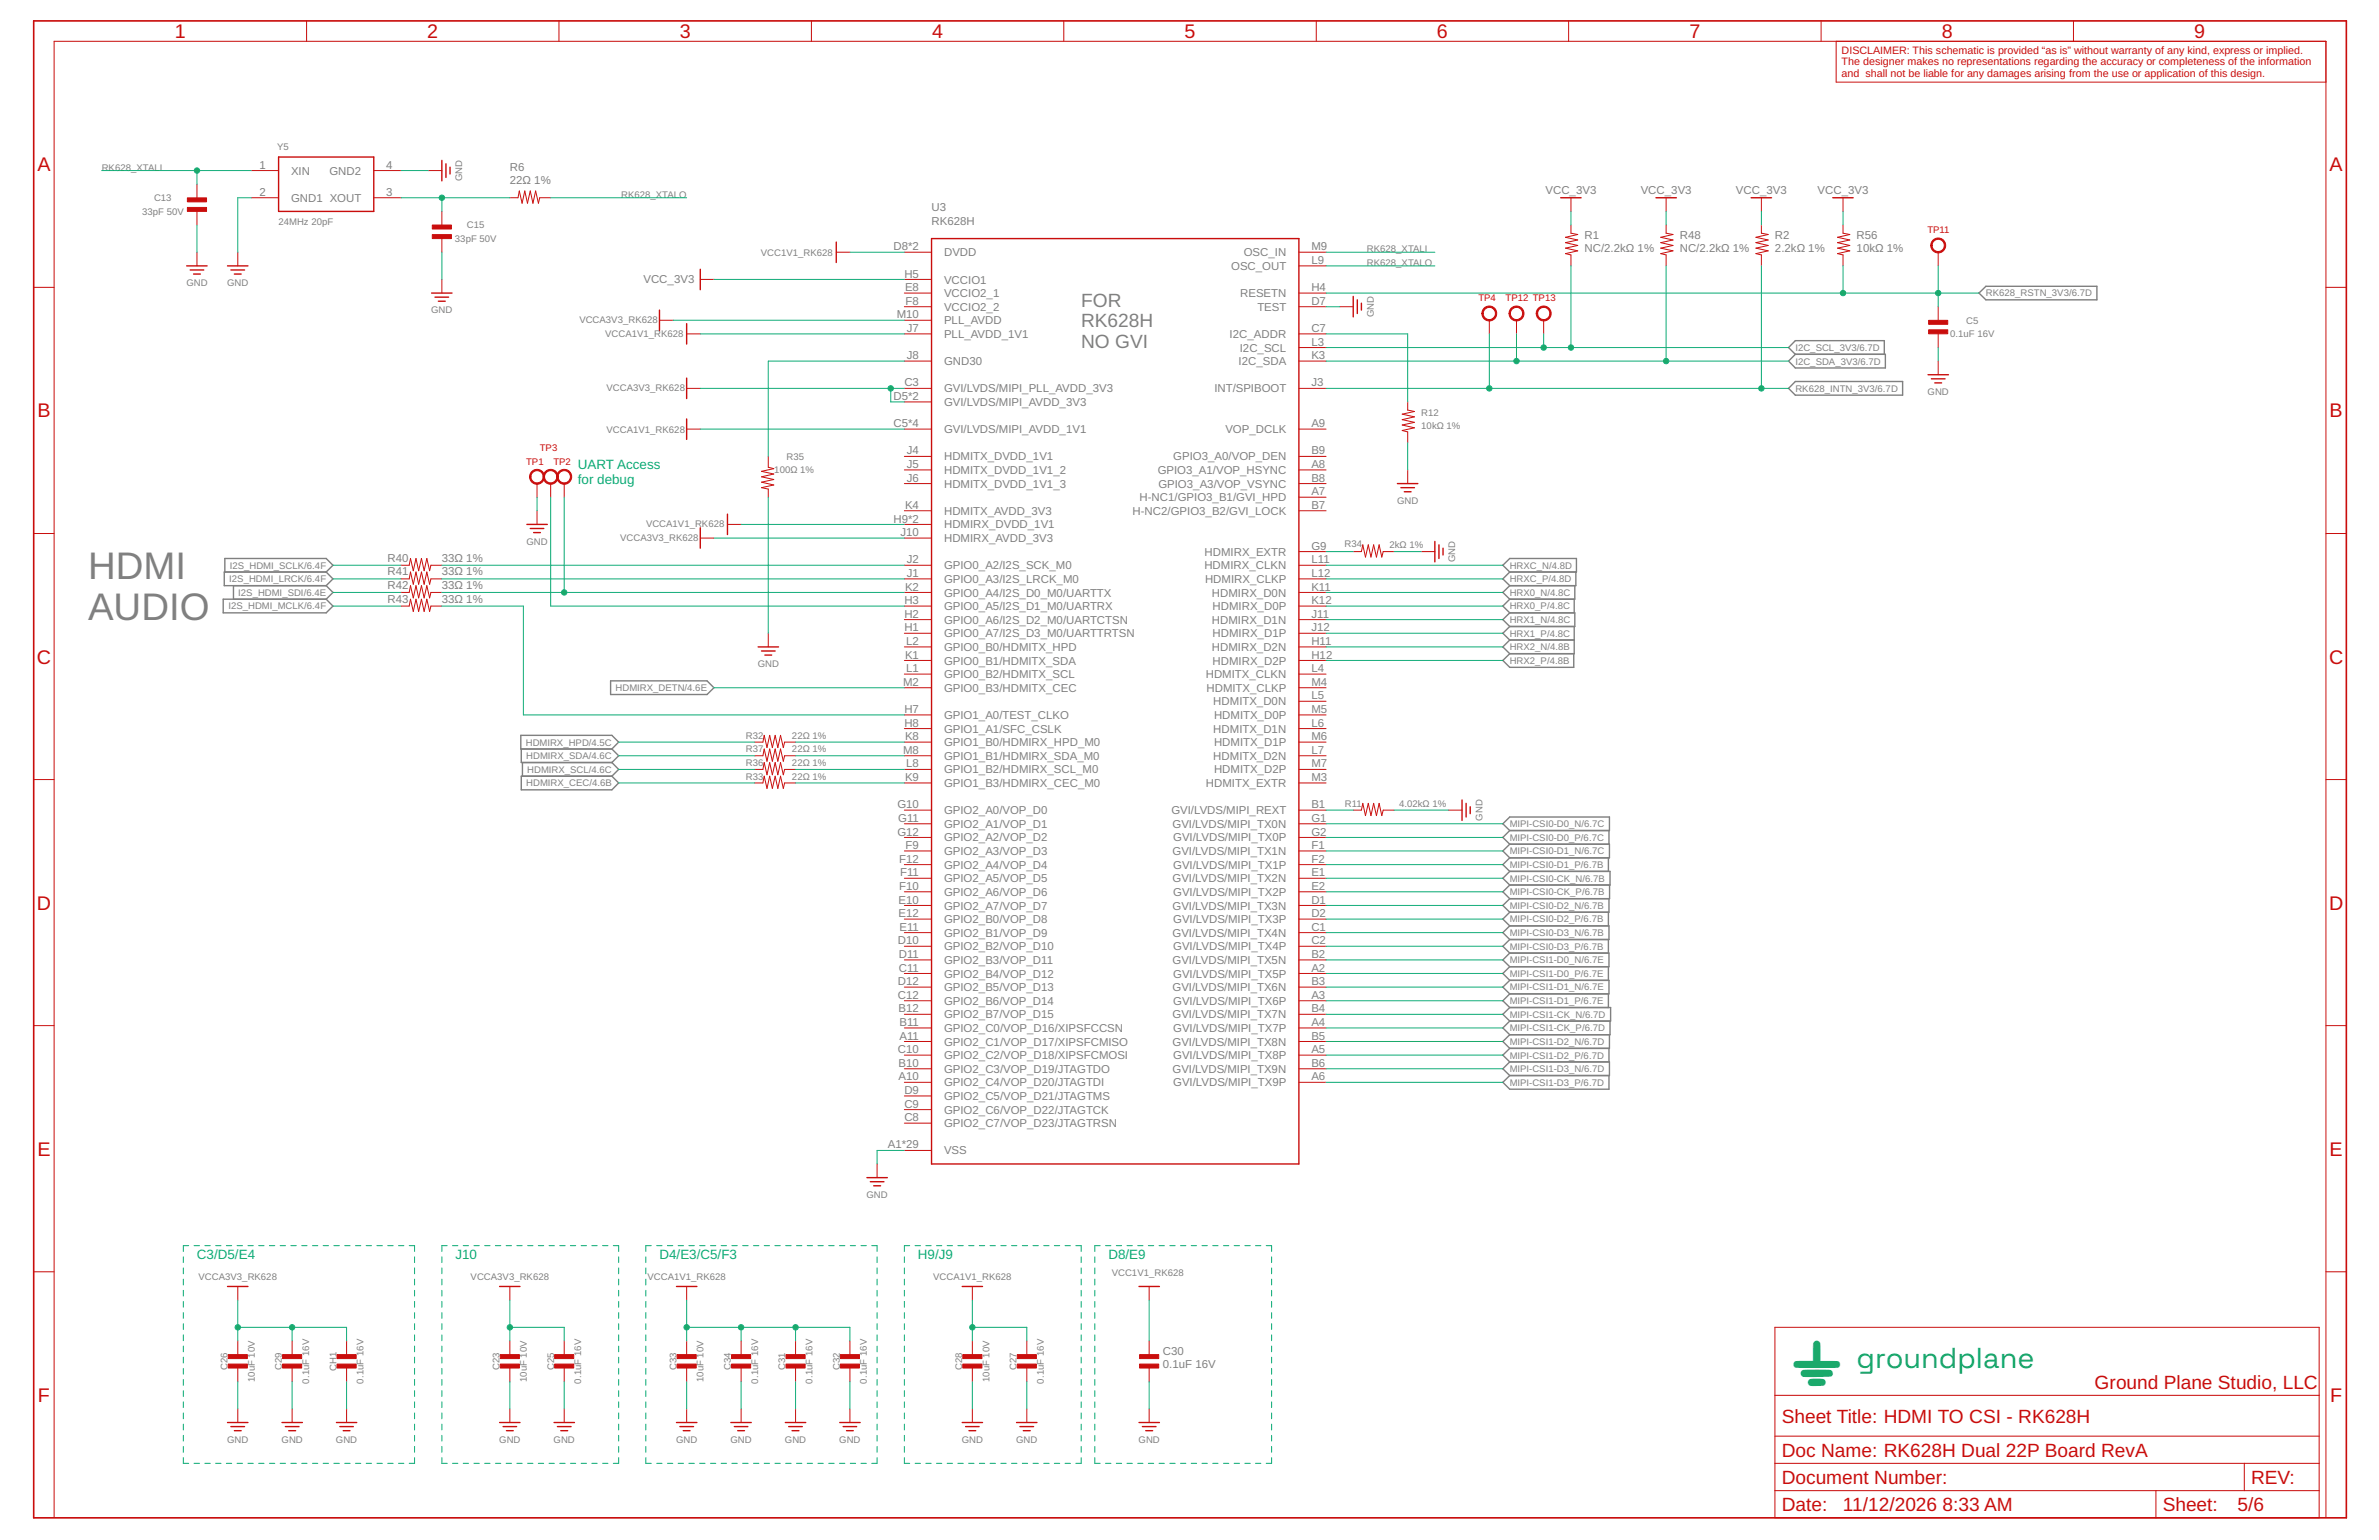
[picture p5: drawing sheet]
<svg xmlns="http://www.w3.org/2000/svg" width="432mm" height="279mm" viewBox="0 0 432 279" stroke-linecap="round" stroke-linejoin="round" font-family="sans-serif">
<defs><g id="words">
<text font-size="8.9" fill="#22a152" x="325.4" y="249.9">G</text>
<g font-size="7" fill="#808080">
<text x="16" y="105">HDMI</text>
<text x="16" y="112.4">AUDIO</text>
</g>
<text font-size="5.2" fill="#22a152" x="337" y="248.2">groundplane</text>
<g font-size="3.6" fill="#c90d0c">
<text x="31.7" y="6.9">1</text>
<text x="77.6" y="6.9">2</text>
<text x="123.4" y="6.9">3</text>
<text x="169.2" y="6.9">4</text>
<text x="215" y="6.9">5</text>
<text x="260.8" y="6.9">6</text>
<text x="306.6" y="6.9">7</text>
<text x="352.4" y="6.9">8</text>
<text x="398.3" y="6.9">9</text>
<text x="6.8" y="31.1">A</text>
<text x="422.8" y="31.1">A</text>
<text x="6.8" y="75.7">B</text>
<text x="422.8" y="75.7">B</text>
<text x="6.7" y="120.4">C</text>
<text x="422.7" y="120.4">C</text>
<text x="6.7" y="165">D</text>
<text x="422.7" y="165">D</text>
<text x="6.8" y="209.7">E</text>
<text x="422.8" y="209.7">E</text>
<text x="6.9" y="254.3">F</text>
<text x="422.9" y="254.3">F</text>
</g>
<g font-size="3.5" fill="#808080">
<text x="196.2" y="55.6">FOR</text>
<text x="196.2" y="59.3">RK628H</text>
<text x="196.2" y="63">NO GVI</text>
</g>
<g font-size="3.5" fill="#c90d0c">
<text x="380.2" y="251.9">Ground Plane Studio, LLC</text>
<text x="323.4" y="258.1">Sheet Title: HDMI TO CSI - RK628H</text>
<text x="323.4" y="269.2">Document Number:</text>
<text x="323.4" y="264.3">Doc Name: RK628H Dual 22P Board RevA</text>
<text x="408.6" y="269.2">REV:</text>
<text x="323.4" y="274.1">Date:</text>
<text x="334.5" y="274.1">11/12/2026</text>
<text x="352.6" y="274.1">8:33 AM</text>
<text x="392.5" y="274.1">Sheet:</text>
<text x="406.1" y="274.1">5/6</text>
</g>
<g font-size="2.4" fill="#0dab76">
<text x="104.9" y="85.2">UART Access</text>
<text x="104.9" y="87.7">for debug</text>
<text x="35.7" y="228.5">C3/D5/E4</text>
<text x="82.7" y="228.5">J10</text>
<text x="119.7" y="228.5">D4/E3/C5/F3</text>
<text x="166.6" y="228.5">H9/J9</text>
<text x="201.2" y="228.5">D8/E9</text>
</g>
<g font-size="2.1" fill="#808080">
<text x="47.1" y="30.6">1</text>
<text x="47.1" y="35.5">2</text>
<text x="52.8" y="31.7">XIN</text>
<text x="59.8" y="31.7">GND2</text>
<text x="70.1" y="30.6">4</text>
<text x="70.1" y="35.5">3</text>
<text x="92.5" y="33.4">22Ω 1%</text>
<text x="92.5" y="30.9">R6</text>
<text x="280.5" y="35.3">VCC_3V3</text>
<text x="297.8" y="35.3">VCC_3V3</text>
<text x="315.1" y="35.3">VCC_3V3</text>
<text x="329.9" y="35.3">VCC_3V3</text>
<text x="52.8" y="36.6">GND1 XOUT</text>
<text x="169.1" y="40.8">RK628H</text>
<text x="169.1" y="38.4">U3</text>
<text x="162.2" y="45.4">D8*2</text>
<text x="171.4" y="46.5">DVDD</text>
<text x="225.7" y="46.5">OSC_IN</text>
<text x="238" y="45.4">M9</text>
<text x="238" y="47.9">L9</text>
<text x="287.6" y="45.8">NC/2.2kΩ 1%</text>
<text x="287.6" y="43.3">R1</text>
<text x="304.9" y="45.8">NC/2.2kΩ 1%</text>
<text x="304.9" y="43.3">R48</text>
<text x="322.2" y="45.8">2.2kΩ 1%</text>
<text x="322.2" y="43.3">R2</text>
<text x="337" y="45.8">10kΩ 1%</text>
<text x="337" y="43.3">R56</text>
<text x="116.8" y="51.3">VCC_3V3</text>
<text x="164.1" y="50.4">H5</text>
<text x="164.3" y="52.8">E8</text>
<text x="171.4" y="51.4">VCCIO1</text>
<text x="171.4" y="53.9">VCCIO2_1</text>
<text x="223.5" y="49">OSC_OUT</text>
<text x="225.1" y="53.9">RESETN</text>
<text x="238" y="52.8">H4</text>
<text x="162.8" y="57.8">M10</text>
<text x="164.4" y="55.3">F8</text>
<text x="171.4" y="58.8">PLL_AVDD</text>
<text x="171.4" y="56.4">VCCIO2_2</text>
<text x="228.2" y="56.4">TEST</text>
<text x="238" y="55.3">D7</text>
<text x="164.6" y="60.2">J7</text>
<text x="164.6" y="65.2">J8</text>
<text x="171.4" y="61.3">PLL_AVDD_1V1</text>
<text x="223.2" y="61.3">I2C_ADDR</text>
<text x="225" y="63.8">I2C_SCL</text>
<text x="238" y="60.2">C7</text>
<text x="238" y="62.7">L3</text>
<text x="238" y="65.2">K3</text>
<text x="164.1" y="70.1">C3</text>
<text x="171.4" y="66.3">GND30</text>
<text x="171.4" y="71.2">GVI/LVDS/MIPI_PLL_AVDD_3V3</text>
<text x="220.4" y="71.2">INT/SPIBOOT</text>
<text x="224.8" y="66.3">I2C_SDA</text>
<text x="238" y="70.1">J3</text>
<text x="162.2" y="72.6">D5*2</text>
<text x="162.2" y="77.5">C5*4</text>
<text x="171.4" y="73.7">GVI/LVDS/MIPI_AVDD_3V3</text>
<text x="238" y="77.5">A9</text>
<text x="164.6" y="82.5">J4</text>
<text x="171.4" y="78.6">GVI/LVDS/MIPI_AVDD_1V1</text>
<text x="171.4" y="83.5">HDMITX_DVDD_1V1</text>
<text x="213" y="83.5">GPIO3_A0/VOP_DEN</text>
<text x="222.4" y="78.6">VOP_DCLK</text>
<text x="238" y="82.5">B9</text>
<text x="164.6" y="84.9">J5</text>
<text x="164.6" y="87.4">J6</text>
<text x="171.4" y="86">HDMITX_DVDD_1V1_2</text>
<text x="171.4" y="88.5">HDMITX_DVDD_1V1_3</text>
<text x="210.1" y="86">GPIO3_A1/VOP_HSYNC</text>
<text x="210.3" y="88.5">GPIO3_A3/VOP_VSYNC</text>
<text x="238" y="84.9">A8</text>
<text x="238" y="87.4">B8</text>
<text x="238" y="89.9">A7</text>
<text x="162.2" y="94.8">H9*2</text>
<text x="164.3" y="92.3">K4</text>
<text x="171.4" y="93.4">HDMITX_AVDD_3V3</text>
<text x="171.4" y="95.9">HDMIRX_DVDD_1V1</text>
<text x="205.6" y="93.4">H-NC2/GPIO3_B2/GVI_LOCK</text>
<text x="206.8" y="90.9">H-NC1/GPIO3_B1/GVI_HPD</text>
<text x="238" y="92.3">B7</text>
<text x="70.3" y="101.9">R40</text>
<text x="80.2" y="101.9">33Ω 1%</text>
<text x="163.4" y="97.3">J10</text>
<text x="171.4" y="98.4">HDMIRX_AVDD_3V3</text>
<text x="218.6" y="100.8">HDMIRX_EXTR</text>
<text x="238" y="99.7">G9</text>
<text x="70.3" y="104.4">R41</text>
<text x="70.3" y="106.9">R42</text>
<text x="80.2" y="104.4">33Ω 1%</text>
<text x="80.2" y="106.9">33Ω 1%</text>
<text x="164.3" y="107.1">K2</text>
<text x="164.6" y="102.2">J2</text>
<text x="164.6" y="104.7">J1</text>
<text x="171.4" y="103.3">GPIO0_A2/I2S_SCK_M0</text>
<text x="171.4" y="105.8">GPIO0_A3/I2S_LRCK_M0</text>
<text x="218.6" y="103.3">HDMIRX_CLKN</text>
<text x="218.7" y="105.8">HDMIRX_CLKP</text>
<text x="238" y="102.2">L11</text>
<text x="238" y="104.7">L12</text>
<text x="238" y="107.1">K11</text>
<text x="70.3" y="109.3">R43</text>
<text x="80.2" y="109.3">33Ω 1%</text>
<text x="164.1" y="109.6">H3</text>
<text x="164.1" y="112.1">H2</text>
<text x="171.4" y="108.2">GPIO0_A4/I2S_D0_M0/UARTTX</text>
<text x="171.4" y="110.7">GPIO0_A5/I2S_D1_M0/UARTRX</text>
<text x="171.4" y="113.2">GPIO0_A6/I2S_D2_M0/UARTCTSN</text>
<text x="220" y="108.2">HDMIRX_D0N</text>
<text x="220" y="113.2">HDMIRX_D1N</text>
<text x="220.1" y="110.7">HDMIRX_D0P</text>
<text x="238" y="109.6">K12</text>
<text x="238" y="112.1">J11</text>
<text x="164.1" y="114.5">H1</text>
<text x="164.3" y="119.5">K1</text>
<text x="164.5" y="117">L2</text>
<text x="171.4" y="115.6">GPIO0_A7/I2S_D3_M0/UARTTRTSN</text>
<text x="171.4" y="118.1">GPIO0_B0/HDMITX_HPD</text>
<text x="220" y="118.1">HDMIRX_D2N</text>
<text x="220.1" y="115.6">HDMIRX_D1P</text>
<text x="238" y="114.5">J12</text>
<text x="238" y="117">H11</text>
<text x="238" y="119.5">H12</text>
<text x="163.9" y="124.4">M2</text>
<text x="164.5" y="122">L1</text>
<text x="171.4" y="120.6">GPIO0_B1/HDMITX_SDA</text>
<text x="171.4" y="123">GPIO0_B2/HDMITX_SCL</text>
<text x="171.4" y="125.5">GPIO0_B3/HDMITX_CEC</text>
<text x="218.8" y="123">HDMITX_CLKN</text>
<text x="219" y="125.5">HDMITX_CLKP</text>
<text x="220.1" y="120.6">HDMIRX_D2P</text>
<text x="238" y="122">L4</text>
<text x="238" y="124.4">M4</text>
<text x="164.1" y="129.4">H7</text>
<text x="164.1" y="131.8">H8</text>
<text x="171.4" y="130.4">GPIO1_A0/TEST_CLKO</text>
<text x="220.2" y="128">HDMITX_D0N</text>
<text x="220.4" y="130.4">HDMITX_D0P</text>
<text x="238" y="126.9">L5</text>
<text x="238" y="129.4">M5</text>
<text x="238" y="131.8">L6</text>
<text x="163.9" y="136.8">M8</text>
<text x="164.3" y="134.3">K8</text>
<text x="171.4" y="132.9">GPIO1_A1/SFC_CSLK</text>
<text x="171.4" y="135.4">GPIO1_B0/HDMIRX_HPD_M0</text>
<text x="171.4" y="137.9">GPIO1_B1/HDMIRX_SDA_M0</text>
<text x="220.2" y="132.9">HDMITX_D1N</text>
<text x="220.2" y="137.9">HDMITX_D2N</text>
<text x="220.4" y="135.4">HDMITX_D1P</text>
<text x="238" y="134.3">M6</text>
<text x="238" y="136.8">L7</text>
<text x="164.3" y="141.7">K9</text>
<text x="164.5" y="139.2">L8</text>
<text x="171.4" y="140.3">GPIO1_B2/HDMIRX_SCL_M0</text>
<text x="171.4" y="142.8">GPIO1_B3/HDMIRX_CEC_M0</text>
<text x="218.9" y="142.8">HDMITX_EXTR</text>
<text x="220.4" y="140.3">HDMITX_D2P</text>
<text x="238" y="139.2">M7</text>
<text x="238" y="141.7">M3</text>
<text x="162.9" y="146.6">G10</text>
<text x="163" y="149.1">G11</text>
<text x="171.4" y="147.7">GPIO2_A0/VOP_D0</text>
<text x="212.6" y="147.7">GVI/LVDS/MIPI_REXT</text>
<text x="238" y="146.6">B1</text>
<text x="238" y="149.1">G1</text>
<text x="162.9" y="151.6">G12</text>
<text x="164.4" y="154.1">F9</text>
<text x="171.4" y="150.2">GPIO2_A1/VOP_D1</text>
<text x="171.4" y="152.7">GPIO2_A2/VOP_D2</text>
<text x="171.4" y="155.1">GPIO2_A3/VOP_D3</text>
<text x="212.8" y="150.2">GVI/LVDS/MIPI_TX0N</text>
<text x="212.8" y="155.1">GVI/LVDS/MIPI_TX1N</text>
<text x="212.9" y="152.7">GVI/LVDS/MIPI_TX0P</text>
<text x="238" y="151.6">G2</text>
<text x="238" y="154.1">F1</text>
<text x="163.2" y="156.5">F12</text>
<text x="163.2" y="161.5">F10</text>
<text x="163.4" y="159">F11</text>
<text x="171.4" y="157.6">GPIO2_A4/VOP_D4</text>
<text x="171.4" y="160.1">GPIO2_A5/VOP_D5</text>
<text x="212.8" y="160.1">GVI/LVDS/MIPI_TX2N</text>
<text x="212.9" y="157.6">GVI/LVDS/MIPI_TX1P</text>
<text x="238" y="156.5">F2</text>
<text x="238" y="159">E1</text>
<text x="238" y="161.5">E2</text>
<text x="163.1" y="163.9">E10</text>
<text x="163.1" y="166.4">E12</text>
<text x="171.4" y="162.5">GPIO2_A6/VOP_D6</text>
<text x="171.4" y="165">GPIO2_A7/VOP_D7</text>
<text x="171.4" y="167.5">GPIO2_B0/VOP_D8</text>
<text x="212.8" y="165">GVI/LVDS/MIPI_TX3N</text>
<text x="212.9" y="162.5">GVI/LVDS/MIPI_TX2P</text>
<text x="212.9" y="167.5">GVI/LVDS/MIPI_TX3P</text>
<text x="238" y="163.9">D1</text>
<text x="238" y="166.4">D2</text>
<text x="163" y="171.3">D10</text>
<text x="163.1" y="173.8">D11</text>
<text x="163.3" y="168.9">E11</text>
<text x="171.4" y="170">GPIO2_B1/VOP_D9</text>
<text x="171.4" y="172.4">GPIO2_B2/VOP_D10</text>
<text x="212.8" y="170">GVI/LVDS/MIPI_TX4N</text>
<text x="212.9" y="172.4">GVI/LVDS/MIPI_TX4P</text>
<text x="238" y="168.9">C1</text>
<text x="238" y="171.3">C2</text>
<text x="238" y="173.8">B2</text>
<text x="163" y="178.7">D12</text>
<text x="163.1" y="176.3">C11</text>
<text x="171.4" y="174.9">GPIO2_B3/VOP_D11</text>
<text x="171.4" y="177.4">GPIO2_B4/VOP_D12</text>
<text x="171.4" y="179.8">GPIO2_B5/VOP_D13</text>
<text x="212.8" y="174.9">GVI/LVDS/MIPI_TX5N</text>
<text x="212.8" y="179.8">GVI/LVDS/MIPI_TX6N</text>
<text x="212.9" y="177.4">GVI/LVDS/MIPI_TX5P</text>
<text x="238" y="176.3">A2</text>
<text x="238" y="178.7">B3</text>
<text x="163" y="181.2">C12</text>
<text x="163.1" y="183.7">B12</text>
<text x="171.4" y="182.3">GPIO2_B6/VOP_D14</text>
<text x="171.4" y="184.8">GPIO2_B7/VOP_D15</text>
<text x="212.8" y="184.8">GVI/LVDS/MIPI_TX7N</text>
<text x="212.9" y="182.3">GVI/LVDS/MIPI_TX6P</text>
<text x="238" y="181.2">A3</text>
<text x="238" y="183.7">B4</text>
<text x="163" y="191.1">C10</text>
<text x="163.3" y="186.1">B11</text>
<text x="163.3" y="188.6">A11</text>
<text x="171.4" y="187.2">GPIO2_C0/VOP_D16/XIPSFCCSN</text>
<text x="171.4" y="189.7">GPIO2_C1/VOP_D17/XIPSFCMISO</text>
<text x="212.8" y="189.7">GVI/LVDS/MIPI_TX8N</text>
<text x="212.9" y="187.2">GVI/LVDS/MIPI_TX7P</text>
<text x="238" y="186.1">A4</text>
<text x="238" y="188.6">B5</text>
<text x="238" y="191.1">A5</text>
<text x="163.1" y="193.6">B10</text>
<text x="163.1" y="196">A10</text>
<text x="171.4" y="192.2">GPIO2_C2/VOP_D18/XIPSFCMOSI</text>
<text x="171.4" y="194.6">GPIO2_C3/VOP_D19/JTAGTDO</text>
<text x="171.4" y="197.1">GPIO2_C4/VOP_D20/JTAGTDI</text>
<text x="212.8" y="194.6">GVI/LVDS/MIPI_TX9N</text>
<text x="212.9" y="192.2">GVI/LVDS/MIPI_TX8P</text>
<text x="212.9" y="197.1">GVI/LVDS/MIPI_TX9P</text>
<text x="238" y="193.6">B6</text>
<text x="238" y="196">A6</text>
<text x="164.1" y="198.5">D9</text>
<text x="164.1" y="201">C9</text>
<text x="164.1" y="203.4">C8</text>
<text x="171.4" y="199.6">GPIO2_C5/VOP_D21/JTAGTMS</text>
<text x="171.4" y="202">GPIO2_C6/VOP_D22/JTAGTCK</text>
<text x="161.1" y="208.4">A1*29</text>
<text x="171.4" y="209.5">VSS</text>
<text x="171.4" y="204.5">GPIO2_C7/VOP_D23/JTAGTRSN</text>
<text x="211.1" y="245.8">C30</text>
<text x="211.1" y="248.2">0.1uF 16V</text>
</g>
<g font-size="1.9" fill="#c90d0c">
<text x="334.3" y="9.8">DISCLAIMER: This schematic is provided “as is” without warranty of any kind, express or implied.</text>
<text x="334.3" y="11.8">The designer makes no representations regarding the accuracy or completeness of the information</text>
<text x="334.3" y="13.9">and shall not be liable for any damages arising from the use or application of this design.</text>
</g>
<g font-size="1.7" fill="#808080">
<text x="50.3" y="27.2">Y5</text>
<text x="18.5" y="30.9">RK628_XTALI</text>
<text x="83.9" y="32.9" transform="rotate(-90 83.9 32.9)">GND</text>
<text x="112.7" y="35.9">RK628_XTALO</text>
<text x="25.8" y="39">33pF 50V</text>
<text x="28" y="36.5">C13</text>
<text x="50.6" y="40.8">24MHz 20pF</text>
<text x="84.8" y="41.4">C15</text>
<text x="82.6" y="43.9">33pF 50V</text>
<text x="138.1" y="46.5">VCC1V1_RK628</text>
<text x="248.1" y="45.8">RK628_XTALI</text>
<text x="33.8" y="51.9">GND</text>
<text x="41.2" y="51.9">GND</text>
<text x="248.1" y="48.2">RK628_XTALO</text>
<text x="360.4" y="53.8">RK628_RSTN_3V3/6.7D</text>
<text x="78.3" y="56.9">GND</text>
<text x="105.2" y="58.6">VCCA3V3_RK628</text>
<text x="249.3" y="57.6" transform="rotate(-90 249.3 57.6)">GND</text>
<text x="356.9" y="58.7">C5</text>
<text x="109.8" y="61.1">VCCA1V1_RK628</text>
<text x="325.9" y="63.7">I2C_SCL_3V3/6.7D</text>
<text x="353.9" y="61.2">0.1uF 16V</text>
<text x="110.1" y="70.9">VCCA3V3_RK628</text>
<text x="325.9" y="66.1">I2C_SDA_3V3/6.7D</text>
<text x="325.9" y="71.1">RK628_INTN_3V3/6.7D</text>
<text x="349.9" y="71.7">GND</text>
<text x="258" y="77.9">10kΩ 1%</text>
<text x="258" y="75.4">R12</text>
<text x="110.1" y="78.6">VCCA1V1_RK628</text>
<text x="142.8" y="83.4">R35</text>
<text x="140.5" y="85.9">100Ω 1%</text>
<text x="117.3" y="95.6">VCCA1V1_RK628</text>
<text x="253.6" y="91.4">GND</text>
<text x="95.5" y="98.8">GND</text>
<text x="112.6" y="98.1">VCCA3V3_RK628</text>
<text x="244" y="99.2">R34</text>
<text x="252.2" y="99.5">2kΩ 1%</text>
<text x="41.6" y="105.6">I2S_HDMI_LRCK/6.4F</text>
<text x="41.7" y="103.2">I2S_HDMI_SCLK/6.4F</text>
<text x="264.1" y="102" transform="rotate(-90 264.1 102)">GND</text>
<text x="274" y="103.2">HRXC_N/4.8D</text>
<text x="274" y="105.6">HRXC_P/4.8D</text>
<text x="41.4" y="110.6">I2S_HDMI_MCLK/6.4F</text>
<text x="43.2" y="108.1">I2S_HDMI_SDI/6.4E</text>
<text x="274" y="108.1">HRX0_N/4.8C</text>
<text x="274" y="110.6">HRX0_P/4.8C</text>
<text x="274" y="113">HRX1_N/4.8C</text>
<text x="274" y="115.5">HRX1_P/4.8C</text>
<text x="274" y="118">HRX2_N/4.8B</text>
<text x="111.7" y="125.4">HDMIRX_DETN/4.6E</text>
<text x="137.5" y="121.1">GND</text>
<text x="274" y="120.5">HRX2_P/4.8B</text>
<text x="95.4" y="135.3">HDMIRX_HPD/4.5C</text>
<text x="95.5" y="137.7">HDMIRX_SDA/4.6C</text>
<text x="135.4" y="134">R32</text>
<text x="135.4" y="136.5">R37</text>
<text x="143.7" y="134">22Ω 1%</text>
<text x="143.7" y="136.5">22Ω 1%</text>
<text x="95.5" y="142.7">HDMIRX_CEC/4.6B</text>
<text x="95.7" y="140.2">HDMIRX_SCL/4.6C</text>
<text x="135.4" y="139">R36</text>
<text x="135.4" y="141.4">R33</text>
<text x="143.7" y="139">22Ω 1%</text>
<text x="143.7" y="141.4">22Ω 1%</text>
<text x="244.1" y="146.4">R11</text>
<text x="253.9" y="146.4">4.02kΩ 1%</text>
<text x="269.1" y="148.9" transform="rotate(-90 269.1 148.9)">GND</text>
<text x="274" y="152.5">MIPI-CSI0-D0_P/6.7C</text>
<text x="274" y="150.1">MIPI-CSI0-D0_N/6.7C</text>
<text x="274" y="155">MIPI-CSI0-D1_N/6.7C</text>
<text x="274" y="159.9">MIPI-CSI0-CK_N/6.7B</text>
<text x="274" y="157.5">MIPI-CSI0-D1_P/6.7B</text>
<text x="274" y="164.9">MIPI-CSI0-D2_N/6.7B</text>
<text x="274" y="167.4">MIPI-CSI0-D2_P/6.7B</text>
<text x="274" y="162.4">MIPI-CSI0-CK_P/6.7B</text>
<text x="274" y="169.8">MIPI-CSI0-D3_N/6.7B</text>
<text x="274" y="172.3">MIPI-CSI0-D3_P/6.7B</text>
<text x="274" y="179.7">MIPI-CSI1-D1_N/6.7E</text>
<text x="274" y="177.2">MIPI-CSI1-D0_P/6.7E</text>
<text x="274" y="174.8">MIPI-CSI1-D0_N/6.7E</text>
<text x="274" y="184.6">MIPI-CSI1-CK_N/6.7D</text>
<text x="274" y="182.2">MIPI-CSI1-D1_P/6.7E</text>
<text x="274" y="189.6">MIPI-CSI1-D2_N/6.7D</text>
<text x="274" y="187.1">MIPI-CSI1-CK_P/6.7D</text>
<text x="274" y="197">MIPI-CSI1-D3_P/6.7D</text>
<text x="274" y="194.5">MIPI-CSI1-D3_N/6.7D</text>
<text x="274" y="192">MIPI-CSI1-D2_P/6.7D</text>
<text x="157.3" y="217.4">GND</text>
<text x="36" y="232.2">VCCA3V3_RK628</text>
<text x="85.4" y="232.2">VCCA3V3_RK628</text>
<text x="117.5" y="232.2">VCCA1V1_RK628</text>
<text x="169.4" y="232.2">VCCA1V1_RK628</text>
<text x="201.8" y="231.4">VCC1V1_RK628</text>
<text x="41.3" y="248.6" transform="rotate(-90 41.3 248.6)">C26</text>
<text x="46.2" y="250.8" transform="rotate(-90 46.2 250.8)">10uF 10V</text>
<text x="51.2" y="248.6" transform="rotate(-90 51.2 248.6)">C29</text>
<text x="56.1" y="251" transform="rotate(-90 56.1 251)">0.1uF 16V</text>
<text x="61.1" y="248.7" transform="rotate(-90 61.1 248.7)">CH1</text>
<text x="66" y="251" transform="rotate(-90 66 251)">0.1uF 16V</text>
<text x="90.7" y="248.6" transform="rotate(-90 90.7 248.6)">C23</text>
<text x="95.6" y="250.8" transform="rotate(-90 95.6 250.8)">10uF 10V</text>
<text x="100.6" y="248.6" transform="rotate(-90 100.6 248.6)">C25</text>
<text x="105.5" y="251" transform="rotate(-90 105.5 251)">0.1uF 16V</text>
<text x="122.8" y="248.6" transform="rotate(-90 122.8 248.6)">C33</text>
<text x="127.7" y="250.8" transform="rotate(-90 127.7 250.8)">10uF 10V</text>
<text x="132.7" y="248.6" transform="rotate(-90 132.7 248.6)">C34</text>
<text x="137.6" y="251" transform="rotate(-90 137.6 251)">0.1uF 16V</text>
<text x="142.5" y="248.6" transform="rotate(-90 142.5 248.6)">C31</text>
<text x="147.5" y="251" transform="rotate(-90 147.5 251)">0.1uF 16V</text>
<text x="152.4" y="248.6" transform="rotate(-90 152.4 248.6)">C32</text>
<text x="157.3" y="251" transform="rotate(-90 157.3 251)">0.1uF 16V</text>
<text x="174.6" y="248.6" transform="rotate(-90 174.6 248.6)">C28</text>
<text x="179.6" y="250.8" transform="rotate(-90 179.6 250.8)">10uF 10V</text>
<text x="184.5" y="248.6" transform="rotate(-90 184.5 248.6)">C27</text>
<text x="189.4" y="251" transform="rotate(-90 189.4 251)">0.1uF 16V</text>
<text x="41.2" y="261.8">GND</text>
<text x="51.1" y="261.8">GND</text>
<text x="61" y="261.8">GND</text>
<text x="90.6" y="261.8">GND</text>
<text x="100.5" y="261.8">GND</text>
<text x="122.7" y="261.8">GND</text>
<text x="132.6" y="261.8">GND</text>
<text x="142.5" y="261.8">GND</text>
<text x="152.3" y="261.8">GND</text>
<text x="174.6" y="261.8">GND</text>
<text x="184.4" y="261.8">GND</text>
<text x="206.7" y="261.8">GND</text>
</g>
<g font-size="1.7" fill="#c90d0c">
<text x="349.8" y="42.3">TP11</text>
<text x="268.3" y="54.7">TP4</text>
<text x="273.3" y="54.7">TP12 TP13</text>
<text x="98" y="81.8">TP3</text>
<text x="95.5" y="84.3">TP1</text>
<text x="100.4" y="84.3">TP2</text>
</g>
</g></defs>
<g fill="none" stroke="#808080" stroke-width=".25">
<path d="M359.2 53.2l1.2-1.3h20.2v2.5h-20.2zM324.6 65.5l1.3-1.2h16.3v2.5h-16.3zM325.9 64.3l-1.3-1.2 1.3-1.3h16.1v2.5M325.9 69.2h19.4v2.5h-19.4l-1.3-1.2zM40.5 108.7h18.7l1.2 1.3-1.2 1.2h-18.7zM40.8 103.8v-2.5h18.4l1.2 1.3-1.2 1.2M42.4 106.3v2.4M59.2 103.8h-18.5v2.5h18.5M59.2 103.8l1.2 1.2-1.2 1.3M59.2 106.3l1.2 1.2-1.2 1.2M272.8 102.6l1.2-1.3h12.1v2.5h-12.1zM274 106.3l-1.2 1.2 1.2 1.2"/>
<path d="M274 111.2h11.8v2.5h-11.8M274 108.7l-1.2 1.3 1.2 1.2M274 111.2l-1.2 1.2 1.2 1.3M274 113.7l-1.2 1.2 1.2 1.2M274 116.1h11.7M274 116.1l-1.2 1.3 1.2 1.2M274 118.6l-1.2 1.2 1.2 1.3h11.6v-2.5M274 103.8l-1.2 1.2 1.2 1.3M285.7 108.7v2.5M285.7 113.7v4.9h-11.7M285.8 106.3v2.4h-11.8M286 103.8v2.5h-12"/>
<path d="M94.5 133.4h16.6l1.2 1.2-1.2 1.3h-16.6zM94.6 135.9v2.4h16.5M94.8 138.3v2.5M110.8 123.5h17.5l1.3 1.3-1.3 1.2h-17.5zM111.1 135.9l1.2 1.2-1.2 1.2M111.1 138.3l1.2 1.3-1.2 1.2M94.6 140.8h16.5l1.2 1.2-1.2 1.3h-16.5zM272.8 149.5l1.2-1.3h18.1v2.5h-18.1zM274 150.7l-1.2 1.2 1.2 1.3M274 153.2h18.1v2.4h-18.1M274 158.1l-1.2 1.2 1.2 1.3M274 158.1h18.2v2.5h-18.2"/>
<path d="M274 153.2l-1.2 1.2 1.2 1.2M274 155.6l-1.2 1.3 1.2 1.2M291.9 155.6v2.5M292 150.7v2.5M274 168h18v2.5h-18M274 172.9h18v2.5h-18M274 177.9h18v2.4h-18M274 168l-1.2 1.2 1.2 1.3M274 170.5l-1.2 1.2 1.2 1.2M274 163l-1.2 1.3 1.2 1.2M274 165.5l-1.2 1.3 1.2 1.2M274 160.6l-1.2 1.2 1.2 1.2"/>
<path d="M274 177.9l-1.2 1.2 1.2 1.2M274 175.4l-1.2 1.2 1.2 1.3M274 172.9l-1.2 1.3 1.2 1.2M291.9 165.5v2.5M291.9 170.5v2.4M291.9 175.4v2.5M292 163v2.5h-18M292.1 160.6v2.4h-18.1M274 195.1l-1.2 1.3 1.2 1.2h18v-2.5M274 192.7h18.1v2.4h-18.1M274 192.7l-1.2 1.2 1.2 1.2M274 190.2l-1.2 1.2 1.2 1.3"/>
<path d="M274 187.7l-1.2 1.3 1.2 1.2M274 185.3l-1.2 1.2 1.2 1.2M274 182.8h18.3v2.5h-18.3M274 182.8l-1.2 1.2 1.2 1.3M274 180.3l-1.2 1.3 1.2 1.2M291.9 180.3v2.5M292 190.2v2.5M292.1 187.7v2.5h-18.1M292.2 185.3v2.4h-18.2"/>
</g>
<g fill="none" stroke="#c90d0c" stroke-width=".18">
<path d="M55.6 3.8v3.7M101.5 3.8v3.7M147.3 3.8v3.7M193.1 3.8v3.7M238.9 3.8v3.7M284.7 3.8v3.7M330.5 3.8v3.7M333.3 7.5v7.4h88.9M376.3 3.8v3.7M35.8 33.4v2.5M35.8 38.4v2.4M45.6 30.9h5"/>
<path d="M45.6 35.9h5M67.8 30.9h5M67.8 35.9h5M77.7 30.9h2.5M80.2 38.4v2.4M92.5 35.9h1.5l.3-1.3 .5 2.3 .4-2.3 .5 2.3 .5-2.3 .5 2.3 .5-2.3 .5 2.3 .3-1h1.9M285.1 35.9v2.5M302.4 35.9v2.5M319.7 35.9v2.5M334.5 35.9v2.5M6.1 52.1h3.7M35.8 45.8v2.4"/>
<path d="M43.2 45.8v2.4M80.2 43.3v2.5M80.2 50.7v2.5M119.7 58.1h2.5M127.1 50.7h2.5M151.8 45.8h2.5M164.1 45.8h5M164.1 50.7h5M164.1 53.2h5M164.1 58.1h5M164.1 55.6h5M235.8 45.8h4.9"/>
<path d="M235.8 53.2h4.9M235.8 48.2h4.9M235.8 55.6h4.9M243.2 55.6h2.4M270.3 58.1v2.5M275.3 58.1v2.5M280.2 58.1v2.5M285.1 40.8v1.5l1.3 .2-2.3 .6 2.3 .4-2.3 .5 2.3 .5-2.3 .5 2.3 .5-2.3 .5 1 .2v2M302.4 40.8v1.5l1.3 .2-2.3 .6 2.3 .4-2.3 .5 2.3 .5-2.3 .5 2.3 .5-2.3 .5 1 .2v2M319.7 40.8v1.5l1.2 .2-2.2 .6 2.2 .4-2.2 .5 2.2 .5-2.2 .5 2.2 .5-2.2 .5 1 .2v2M334.5 40.8v1.5l1.2 .2-2.2 .6 2.2 .4-2.2 .5 2.2 .5-2.2 .5 2.2 .5-2.2 .5 1 .2v2M351.8 45.8v2.4"/>
<path d="M351.8 55.6v2.5M422.2 52.1h3.7M124.6 60.6h2.5M124.6 70.5h2.5M124.6 77.9h2.5M164.1 60.6h5M164.1 65.5h5M164.1 70.5h5M164.1 72.9h5M164.1 77.9h5M235.8 60.6h4.9M235.8 65.5h4.9"/>
<path d="M235.8 70.5h4.9M235.8 77.9h4.9M235.8 63.1h4.9M255.5 72.9v1.5l1.2 .3-2.2 .4 2.2 .5-2.2 .5 2.2 .5-2.2 .5 2.2 .5-2.2 .5 1 .3v1.9M351.8 60.6v2.5M351.8 65.5v2.5M6.1 96.8h3.7M97.5 87.7v2.5M97.5 92.7v2.4M99.9 87.7v2.5M102.4 87.7v2.5M127.1 97.6h2.5"/>
<path d="M132 95.1h2.5M139.4 82.8v2l1 .2-2.2 .5 2.2 .5-2.2 .5 2.2 .5-2.2 .5 2.2 .5-2.2 .5 1.2 .2v1.5M164.1 82.8h5M164.1 92.7h5M164.1 95.1h5M164.1 97.6h5M164.1 85.3h5M164.1 87.7h5M235.8 82.8h4.9M235.8 92.7h4.9M235.8 85.3h4.9M235.8 87.7h4.9"/>
<path d="M235.8 90.2h4.9M255.5 85.3v2.4M422.2 96.8h3.7M72.8 102.6h1.5l.2-1.3 .5 2.2 .5-2.2 .5 2.2 .5-2.2 .5 2.2 .5-2.2 .5 2.2 .2-.9h2M72.8 105h1.5l.2-1.2 .5 2.2 .5-2.2 .5 2.2 .5-2.2 .5 2.2 .5-2.2 .5 2.2 .2-1h2M72.8 107.5h1.5l.2-1.2 .5 2.2 .5-2.2 .5 2.2 .5-2.2 .5 2.2 .5-2.2 .5 2.2 .2-1h2M72.8 110h1.5l.2-1.3 .5 2.2 .5-2.2 .5 2.2 .5-2.2 .5 2.2 .5-2.2 .5 2.2 .2-.9h2M139.4 114.9v2.5M164.1 102.6h5M164.1 105h5M164.1 107.5h5M164.1 110h5"/>
<path d="M164.1 112.4h5M164.1 114.9h5M164.1 117.4h5M164.1 119.8h5M235.8 102.6h4.9M235.8 105h4.9M235.8 107.5h4.9M235.8 110h4.9M235.8 112.4h4.9M235.8 114.9h4.9M235.8 117.4h4.9M235.8 119.8h4.9"/>
<path d="M235.8 100.1h4.9M245.6 100.1h1.5l.3-1.3 .4 2.3 .5-2.3 .5 2.3 .5-2.3 .5 2.3 .5-2.3 .5 2.3 .3-1h1.9M258 100.1h2.4M137 134.6h1.5l.2-1.2 .5 2.2 .5-2.2 .5 2.2 .5-2.2 .5 2.2 .5-2.2 .5 2.2 .2-1h2M137 137.1h1.5l.2-1.2 .5 2.2 .5-2.2 .5 2.2 .5-2.2 .5 2.2 .5-2.2 .5 2.2 .2-1h2M137 139.6h1.5l.2-1.3 .5 2.3 .5-2.3 .5 2.3 .5-2.3 .5 2.3 .5-2.3 .5 2.3 .2-1h2M164.1 122.3h5M164.1 124.8h5M164.1 129.7h5M164.1 132.2h5M164.1 134.6h5M164.1 137.1h5"/>
<path d="M164.1 139.6h5M235.8 122.3h4.9M235.8 124.8h4.9M235.8 129.7h4.9M235.8 132.2h4.9M235.8 134.6h4.9M235.8 137.1h4.9M235.8 139.6h4.9M235.8 127.2h4.9M6.1 141.4h3.7M137 142h1.5l.2-1.2 .5 2.2 .5-2.2 .5 2.2 .5-2.2 .5 2.2 .5-2.2 .5 2.2 .2-1h2M164.1 142h5"/>
<path d="M164.1 147h5M164.1 149.5h5M164.1 151.9h5M164.1 154.4h5M164.1 156.9h5M164.1 159.3h5M235.8 142h4.9M235.8 147h4.9M235.8 149.5h4.9M235.8 151.9h4.9M235.8 154.4h4.9M235.8 156.9h4.9"/>
<path d="M235.8 159.3h4.9M245.6 147h1.5l.3-1.2 .4 2.2 .5-2.2 .5 2.2 .5-2.2 .5 2.2 .5-2.2 .5 2.2 .3-1h1.9M262.9 147h2.5M422.2 141.4h3.7M164.1 161.8h5M164.1 164.3h5M164.1 166.8h5M164.1 169.2h5M164.1 171.7h5M164.1 174.2h5M164.1 176.6h5M164.1 179.1h5"/>
<path d="M235.8 161.8h4.9M235.8 164.3h4.9M235.8 166.8h4.9M235.8 169.2h4.9M235.8 171.7h4.9M235.8 174.2h4.9M235.8 176.6h4.9M235.8 179.1h4.9M6.1 186.1h3.7M164.1 181.6h5M164.1 184h5M164.1 186.5h5"/>
<path d="M164.1 189h5M164.1 191.4h5M164.1 193.9h5M164.1 196.4h5M164.1 198.8h5M235.8 181.6h4.9M235.8 184h4.9M235.8 186.5h4.9M235.8 189h4.9M235.8 191.4h4.9M235.8 193.9h4.9M235.8 196.4h4.9"/>
<path d="M422.2 186.1h3.7M159.2 211.2v2.5M164.1 208.7h5M164.1 201.3h5M164.1 203.8h5M6.1 230.7h3.7M43.2 233.4v2.5M92.5 233.4v2.5M124.6 233.4v2.5M176.5 233.4v2.5M208.6 233.4v2.5M422.2 230.7h3.7"/>
<path d="M43.2 243.3v2.4M43.2 248.2v2.5M43.2 255.6v2.5M53 243.3v2.4M53 248.2v2.5M53 255.6v2.5M62.9 243.3v2.4M62.9 248.2v2.5M62.9 255.6v2.5M92.5 243.3v2.4M92.5 248.2v2.5M92.5 255.6v2.5"/>
<path d="M102.4 243.3v2.4M102.4 248.2v2.5M102.4 255.6v2.5M124.6 243.3v2.4M124.6 248.2v2.5M124.6 255.6v2.5M134.5 243.3v2.4M134.5 248.2v2.5M134.5 255.6v2.5M144.4 243.3v2.4M144.4 248.2v2.5M144.4 255.6v2.5"/>
<path d="M154.3 243.3v2.4M154.3 248.2v2.5M154.3 255.6v2.5M176.5 243.3v2.4M176.5 248.2v2.5M176.5 255.6v2.5M186.4 243.3v2.4M186.4 248.2v2.5M186.4 255.6v2.5M208.6 243.3v2.4M208.6 248.2v2.5M208.6 255.6v2.5"/>
<path d="M322.2 240.8h98.7v34.6h-98.7zM322.2 253.2h98.7M9.8 275.4v-267.9h412.4v267.9M322.2 265.5h98.7M322.2 270.4h98.7M322.2 260.6h98.7M391.3 270.4v5M407.4 265.5v4.9"/>
</g>
<g fill="none" stroke="#c90d0c" stroke-width=".25">
<path d="M50.6 28.5h17.2v9.9h-17.2zM80.2 29.1v3.7M80.9 29.7v2.5M81.7 30.3v1.3M283.3 35.9h3.7M300.6 35.9h3.7M317.8 35.9h3.7M332.7 35.9h3.7M33.9 48.2h3.7M34.5 49h2.5M35.1 49.7h1.3M41.3 48.2h3.7"/>
<path d="M41.9 49h2.5M42.5 49.7h1.3M78.3 53.2h3.7M79 53.9h2.4M79.6 54.7h1.2M119.7 56.3v3.7M124.6 58.7v3.7M127.1 48.9v3.7M151.8 43.9v3.7M169.1 43.3h66.7v167.9h-66.7zM245.6 53.8v3.7M246.4 54.4v2.5"/>
<path d="M247.1 55v1.3M124.6 68.6v3.7M124.6 76v3.7M349.9 68h3.8M350.6 68.7h2.4M351.2 69.5h1.2M95.6 95.1h3.7M96.2 95.9h2.5M96.9 96.6h1.2M127.1 95.8v3.7M132 93.3v3.7M253.6 87.7h3.7"/>
<path d="M254.3 88.5h2.4M254.9 89.2h1.2M260.4 98.2v3.7M261.2 98.8v2.5M261.9 99.5v1.2M137.6 117.4h3.7M138.2 118.1h2.5M138.8 118.9h1.3M265.4 145.1v3.7M266.1 145.8v2.4M266.8 146.4v1.2M157.4 213.7h3.7"/>
<path d="M158 214.4h2.4M158.6 215.1h1.2M41.3 233.4h3.7M90.7 233.4h3.7M122.8 233.4h3.7M174.6 233.4h3.7M206.7 233.4h3.7M41.3 258.1h3.7M41.9 258.8h2.5M42.5 259.6h1.3M51.2 258.1h3.7M51.8 258.8h2.5"/>
<path d="M52.4 259.6h1.3M61.1 258.1h3.6M61.7 258.8h2.4M62.3 259.6h1.2M90.7 258.1h3.7M91.3 258.8h2.5M91.9 259.6h1.3M100.6 258.1h3.7M101.2 258.8h2.5M101.8 259.6h1.2M122.8 258.1h3.7M123.4 258.8h2.5"/>
<path d="M124 259.6h1.2M132.7 258.1h3.7M133.3 258.8h2.4M133.9 259.6h1.2M142.5 258.1h3.7M143.2 258.8h2.4M143.8 259.6h1.2M152.4 258.1h3.7M153 258.8h2.5M153.6 259.6h1.3M174.6 258.1h3.7M175.3 258.8h2.4"/>
<path d="M175.9 259.6h1.2M184.5 258.1h3.7M185.1 258.8h2.5M185.7 259.6h1.3M206.7 258.1h3.7M207.3 258.8h2.5M208 259.6h1.2"/>
</g>
<g fill="#c90d0c" stroke="#c90d0c" stroke-width=".18">
<path d="M51.3 247.5h3.5v.7h-3.5z"/>
<path d="M51.3 245.8h3.5v.7h-3.5z"/>
<path d="M61.2 247.5h3.4v.7h-3.4z"/>
<path d="M61.2 245.8h3.4v.7h-3.4z"/>
<path d="M41.4 247.5h3.5v.7h-3.5z"/>
<path d="M41.4 245.8h3.5v.7h-3.5z"/>
<path d="M132.8 247.5h3.4v.7h-3.4z"/>
<path d="M132.8 245.8h3.4v.7h-3.4z"/>
<path d="M142.7 247.5h3.4v.7h-3.4z"/>
<path d="M142.7 245.8h3.4v.7h-3.4z"/>
<path d="M122.9 247.5h3.5v.7h-3.5z"/>
<path d="M122.9 245.8h3.5v.7h-3.5z"/>
<path d="M152.5 247.5h3.5v.7h-3.5z"/>
<path d="M152.5 245.8h3.5v.7h-3.5z"/>
<path d="M184.6 247.5h3.5v.7h-3.5z"/>
<path d="M184.6 245.8h3.5v.7h-3.5z"/>
<path d="M174.8 247.5h3.4v.7h-3.4z"/>
<path d="M174.8 245.8h3.4v.7h-3.4z"/>
<path d="M100.7 247.5h3.4v.7h-3.4z"/>
<path d="M100.7 245.8h3.4v.7h-3.4z"/>
<path d="M90.8 247.5h3.5v.7h-3.5z"/>
<path d="M90.8 245.8h3.5v.7h-3.5z"/>
<path d="M350.1 59.8h3.4v.8h-3.4z"/>
<path d="M350.1 58.1h3.4v.7h-3.4z"/>
<path d="M78.5 42.6h3.4v.7h-3.4z"/>
<path d="M78.5 40.8h3.4v.8h-3.4z"/>
<path d="M34 37.6h3.5v.8h-3.5z"/>
<path d="M34 35.9h3.5v.7h-3.5z"/>
<path d="M206.8 245.8h3.5v.7h-3.5z"/>
<path d="M206.8 247.5h3.5v.7h-3.5z"/>
</g>
<g fill="#c90d0c" stroke="#c90d0c" stroke-width=".18">
<path d="M269.3 55.9a1.35 1.35 0 0 1 2.2 .3 1.35 1.35 0 0 1-.8 2 1.35 1.35 0 0 1-1.7-1.3h.2a1.11 1.11 0 0 1 1.6-1.1 1.11 1.11 0 0 1 .2 1.9 1.11 1.11 0 0 1-1.8-.6v-.2h-.2z" fill-rule="evenodd"/>
<path d="M101.4 85.6a1.36 1.36 0 0 1 2.2 .2 1.36 1.36 0 0 1-.8 2 1.36 1.36 0 0 1-1.8-1.3h.3a1.11 1.11 0 0 1 1.6-1 1.11 1.11 0 0 1 .3 1.8 1.11 1.11 0 0 1-1.9-.5v-.3h-.3l.2-.6z" fill-rule="evenodd"/>
<path d="M99 85.6a1.35 1.35 0 0 1 2.1 .2 1.35 1.35 0 0 1-.8 2 1.35 1.35 0 0 1-1.7-1.3h.2a1.11 1.11 0 0 1 1.6-1 1.11 1.11 0 0 1 .3 1.8 1.11 1.11 0 0 1-1.8-.5l-.1-.3h-.2z" fill-rule="evenodd"/>
<path d="M96.5 85.6a1.36 1.36 0 0 1 2.1 .2 1.36 1.36 0 0 1-.7 2 1.36 1.36 0 0 1-1.8-1.3h.3a1.11 1.11 0 0 1 1.6-.9 1.11 1.11 0 0 1 .1 1.9 1.11 1.11 0 0 1-1.7-.7v-.3h-.3z" fill-rule="evenodd"/>
<path d="M350.8 43.6a1.36 1.36 0 0 1 2.2 .3 1.36 1.36 0 0 1-.9 2 1.36 1.36 0 0 1-1.7-1.4h.3a1.11 1.11 0 0 1 1.6-.9 1.11 1.11 0 0 1 .2 1.9 1.11 1.11 0 0 1-1.8-.7v-.3h-.3l.2-.6z" fill-rule="evenodd"/>
<path d="M274.3 55.9a1.36 1.36 0 0 1 2.1 .2 1.36 1.36 0 0 1-.8 2.1 1.36 1.36 0 0 1-1.7-1.3h.3a1.11 1.11 0 0 1 1.6-1 1.11 1.11 0 0 1 .1 1.9 1.11 1.11 0 0 1-1.7-.7v-.2h-.3z" fill-rule="evenodd"/>
<path d="M279.2 55.9a1.36 1.36 0 0 1 2.2 .3 1.36 1.36 0 0 1-.9 2 1.36 1.36 0 0 1-1.7-1.3h.3a1.1 1.1 0 0 1 1.5-1.1 1.1 1.1 0 0 1 .3 1.9 1.1 1.1 0 0 1-1.8-.6v-.2h-.3l.2-.7z" fill-rule="evenodd"/>
</g>
<path d="M6.1 3.8h419.8v271.6h-419.8z" fill="none" stroke="#c90d0c" stroke-width=".3"/>
<g fill="none" stroke="#0dab76" stroke-width=".18">
<path d="M18.5 30.9h27.1M35.8 30.9v2.5M45.6 35.9h-2.4v9.9M72.8 35.9h19.7M72.8 30.9h4.9M80.2 35.9v2.5M99.9 35.9h24.7M285.1 38.4v2.4M302.4 38.4v2.4M319.7 38.4v2.4M334.5 38.4v2.4M35.8 40.8v5"/>
<path d="M80.2 45.8v4.9M122.2 58.1h41.9M129.6 50.7h34.5M154.3 45.8h9.8M240.7 55.6h2.5M240.7 48.2h19.7M240.7 45.8h19.7M240.7 53.2h118.5M285.1 48.2v14.9M302.4 48.2v17.3M319.7 48.2v22.3M334.5 48.2v5"/>
<path d="M351.8 48.2v7.4M127.1 70.5h37M127.1 77.9h37M127.1 60.6h37M161.7 70.5v2.4h2.4M164.1 65.5h-24.7v17.3M240.7 60.6h14.8v12.3M240.7 70.5h83.9M240.7 65.5h83.9M240.7 63.1h83.9M270.3 60.6v9.9M275.3 60.6v4.9"/>
<path d="M280.2 60.6v2.5M351.8 63.1v2.4M97.5 90.2v2.5M99.9 90.2v19.8h64.2M102.4 90.2v17.3M129.6 97.6h34.5M134.5 95.1h29.6M139.4 90.2v24.7M255.5 80.3v5M60.4 107.5h12.4M60.4 110h12.4M60.4 102.6h12.4"/>
<path d="M60.4 105h12.4M80.2 107.5h83.9M80.2 110h14.8v19.7h69.1M80.2 102.6h83.9M80.2 105h83.9M240.7 100.1h4.9M240.7 107.5h32.1M240.7 110h32.1M240.7 112.4h32.1M240.7 114.9h32.1M240.7 117.4h32.1M240.7 119.8h32.1"/>
<path d="M240.7 102.6h32.1M240.7 105h32.1M253 100.1h5M112.3 134.6h24.7M112.3 137.1h24.7M112.3 139.6h24.7M129.6 124.8h34.5M144.4 134.6h19.7M144.4 137.1h19.7M144.4 139.6h19.7M112.3 142h24.7M144.4 142h19.7"/>
<path d="M240.7 147h4.9M240.7 151.9h32.1M240.7 149.5h32.1M240.7 159.3h32.1M240.7 154.4h32.1M240.7 156.9h32.1M253 147h9.9M240.7 169.2h32.1M240.7 171.7h32.1M240.7 164.3h32.1M240.7 166.8h32.1M240.7 161.8h32.1"/>
<path d="M240.7 179.1h32.1M240.7 176.6h32.1M240.7 174.2h32.1M240.7 196.4h32.1M240.7 193.9h32.1M240.7 191.4h32.1M240.7 189h32.1M240.7 186.5h32.1M240.7 184h32.1M240.7 181.6h32.1M164.1 208.7h-4.9v2.5M33.3 228v1.1"/>
<path d="M33.3 230v1.1M33.3 232.1v1M33.3 234.1v1M33.3 236.1v1.1M33.3 238.1v1.1M34.2 226h-.9v1.1M35.2 226h1M37.2 226h1M39.1 226h1M41.1 226h1M43 226h1M43.2 235.9v7.4"/>
<path d="M45 226h1M46.9 226h1M48.9 226h1M50.8 226h1M52.8 226h1M54.8 226h.9M56.7 226h1M58.7 226h.9M60.6 226h1M62.6 226h.9M64.5 226h1M66.5 226h.9"/>
<path d="M68.4 226h1M70.4 226h1M72.3 226h1M74.3 226h.9v1.1M75.2 228v1.1M75.2 230v1.1M75.2 232.1v1M75.2 234.1v1M75.2 236.1v1.1M75.2 238.1v1.1M80.2 228v1.1M80.2 230v1.1"/>
<path d="M80.2 232.1v1M80.2 234.1v1M80.2 236.1v1.1M80.2 238.1v1.1M81.2 226h-1v1.1M82.1 226h1M84.1 226h.9M86 226h1M88 226h.9M89.9 226h1M91.9 226h.9M92.5 235.9v7.4"/>
<path d="M93.8 226h1M95.8 226h.9M97.7 226h1M99.7 226h.9M101.6 226h1M103.5 226h1M105.5 226h.9M107.4 226h1M109.4 226h.9M111.3 226h1v1.1M112.3 228v1.1M112.3 230v1.1"/>
<path d="M112.3 232.1v1M112.3 234.1v1M112.3 236.1v1.1M112.3 238.1v1.1M117.2 228v1.1M117.2 230v1.1M117.2 232.1v1M117.2 234.1v1M117.2 236.1v1.1M117.2 238.1v1.1M118.2 226h-1v1.1M119.2 226h1"/>
<path d="M121.1 226h1M123.1 226h1M124.6 235.9v7.4M125 226h1M127 226h1M128.9 226h1M130.9 226h1M132.8 226h1M134.8 226h1M136.8 226h.9M138.7 226h1M140.7 226h.9"/>
<path d="M142.6 226h1M144.6 226h.9M146.5 226h1M148.5 226h.9M150.4 226h1M152.4 226h1M154.3 226h1M156.3 226h.9M158.2 226h1v1.1M159.2 228v1.1M159.2 230v1.1M159.2 232.1v1"/>
<path d="M159.2 234.1v1M159.2 236.1v1.1M159.2 238.1v1.1M164.1 228v1.1M164.1 230v1.1M164.1 232.1v1M164.1 234.1v1M164.1 236.1v1.1M164.1 238.1v1.1M165.1 226h-1v1.1M166.1 226h1M168 226h1"/>
<path d="M170 226h.9M171.9 226h1M173.9 226h.9M175.8 226h1M176.5 235.9v7.4M177.8 226h.9M179.7 226h1M181.7 226h.9M183.6 226h1M185.5 226h1M187.5 226h1M189.4 226h1"/>
<path d="M191.4 226h.9M193.3 226h1M195.3 226h.9v1.1M196.2 228v1.1M196.2 230v1.1M196.2 232.1v1M196.2 234.1v1M196.2 236.1v1.1M196.2 238.1v1.1M198.7 228v1.1M198.7 230v1.1M198.7 232.1v1"/>
<path d="M198.7 234.1v1M198.7 236.1v1.1M198.7 238.1v1.1M199.7 226h-1v1.1M200.7 226h.9M202.6 226h1M204.6 226h.9M206.5 226h1M208.4 226h1M208.6 235.9v7.4M210.4 226h.9M212.3 226h1"/>
<path d="M214.3 226h.9M216.2 226h1M218.2 226h.9M220.1 226h1M222.1 226h.9M224 226h1M226 226h.9M227.9 226h1M229.8 226h1v1.1M230.8 228v1.1M230.8 230v1.1M230.8 232.1v1"/>
<path d="M230.8 234.1v1M230.8 236.1v1.1M230.8 238.1v1.1M33.3 240.2v1M33.3 242.2v1M33.3 244.2v1.1M33.3 246.2v1.1M33.3 248.3v1M33.3 250.3v1M33.3 252.3v1.1M33.3 254.3v1.1M33.3 256.3v1.1"/>
<path d="M33.3 258.4v1M43.2 250.7v4.9M43.2 240.8h19.7v2.5M53 240.8v2.5M53 250.7v4.9M62.9 250.7v4.9M75.2 240.2v1M75.2 242.2v1M75.2 244.2v1.1M75.2 246.2v1.1M75.2 248.3v1M75.2 250.3v1"/>
<path d="M75.2 252.3v1.1M75.2 254.3v1.1M75.2 256.3v1.1M75.2 258.4v1M80.2 240.2v1M80.2 242.2v1M80.2 244.2v1.1M80.2 246.2v1.1M80.2 248.3v1M80.2 250.3v1M80.2 252.3v1.1M80.2 254.3v1.1"/>
<path d="M80.2 256.3v1.1M80.2 258.4v1M92.5 250.7v4.9M92.5 240.8h9.9v2.5M102.4 250.7v4.9M112.3 240.2v1M112.3 242.2v1M112.3 244.2v1.1M112.3 246.2v1.1M112.3 248.3v1M112.3 250.3v1M112.3 252.3v1.1"/>
<path d="M112.3 254.3v1.1M112.3 256.3v1.1M112.3 258.4v1M117.2 240.2v1M117.2 242.2v1M117.2 244.2v1.1M117.2 246.2v1.1M117.2 248.3v1M117.2 250.3v1M117.2 252.3v1.1M117.2 254.3v1.1M117.2 256.3v1.1"/>
<path d="M117.2 258.4v1M124.6 250.7v4.9M124.6 240.8h29.7v2.5M134.5 240.8v2.5M134.5 250.7v4.9M144.4 240.8v2.5M144.4 250.7v4.9M154.3 250.7v4.9M159.2 240.2v1M159.2 242.2v1M159.2 244.2v1.1M159.2 246.2v1.1"/>
<path d="M159.2 248.3v1M159.2 250.3v1M159.2 252.3v1.1M159.2 254.3v1.1M159.2 256.3v1.1M159.2 258.4v1M164.1 240.2v1M164.1 242.2v1M164.1 244.2v1.1M164.1 246.2v1.1M164.1 248.3v1M164.1 250.3v1"/>
<path d="M164.1 252.3v1.1M164.1 254.3v1.1M164.1 256.3v1.1M164.1 258.4v1M176.5 240.8h9.9v2.5M176.5 250.7v4.9M186.4 250.7v4.9M196.2 240.2v1M196.2 242.2v1M196.2 244.2v1.1M196.2 246.2v1.1M196.2 248.3v1"/>
<path d="M196.2 250.3v1M196.2 252.3v1.1M196.2 254.3v1.1M196.2 256.3v1.1M196.2 258.4v1M198.7 240.2v1M198.7 242.2v1M198.7 244.2v1.1M198.7 246.2v1.1M198.7 248.3v1M198.7 250.3v1M198.7 252.3v1.1"/>
<path d="M198.7 254.3v1.1M198.7 256.3v1.1M198.7 258.4v1M208.6 250.7v4.9M230.8 240.2v1M230.8 242.2v1M230.8 244.2v1.1M230.8 246.2v1.1M230.8 248.3v1M230.8 250.3v1M230.8 252.3v1.1M230.8 254.3v1.1"/>
<path d="M230.8 256.3v1.1M230.8 258.4v1M33.3 264.5v1h.9M33.3 260.4v1.1M33.3 262.4v1.1M35.2 265.5h1M37.2 265.5h1M39.1 265.5h1M41.1 265.5h1M43 265.5h1M45 265.5h1M46.9 265.5h1"/>
<path d="M48.9 265.5h1M50.8 265.5h1M52.8 265.5h1M54.8 265.5h.9M56.7 265.5h1M58.7 265.5h.9M60.6 265.5h1M62.6 265.5h.9M64.5 265.5h1M66.5 265.5h.9M68.4 265.5h1M70.4 265.5h1"/>
<path d="M72.3 265.5h1M75.2 260.4v1.1M75.2 262.4v1.1M75.2 264.5v1h-.9M80.2 260.4v1.1M80.2 262.4v1.1M80.2 264.5v1h1M82.1 265.5h1M84.1 265.5h.9M86 265.5h1M88 265.5h.9M89.9 265.5h1"/>
<path d="M91.9 265.5h.9M93.8 265.5h1M95.8 265.5h.9M97.7 265.5h1M99.7 265.5h.9M101.6 265.5h1M103.5 265.5h1M105.5 265.5h.9M107.4 265.5h1M109.4 265.5h.9M112.3 264.5v1h-1M112.3 260.4v1.1"/>
<path d="M112.3 262.4v1.1M117.2 264.5v1h1M117.2 260.4v1.1M117.2 262.4v1.1M119.2 265.5h1M121.1 265.5h1M123.1 265.5h1M125 265.5h1M127 265.5h1M128.9 265.5h1M130.9 265.5h1M132.8 265.5h1"/>
<path d="M134.8 265.5h1M136.8 265.5h.9M138.7 265.5h1M140.7 265.5h.9M142.6 265.5h1M144.6 265.5h.9M146.5 265.5h1M148.5 265.5h.9M150.4 265.5h1M152.4 265.5h1M154.3 265.5h1M156.3 265.5h.9"/>
<path d="M159.2 260.4v1.1M159.2 262.4v1.1M159.2 264.5v1h-1M164.1 264.5v1h1M164.1 260.4v1.1M164.1 262.4v1.1M166.1 265.5h1M168 265.5h1M170 265.5h.9M171.9 265.5h1M173.9 265.5h.9M175.8 265.5h1"/>
<path d="M177.8 265.5h.9M179.7 265.5h1M181.7 265.5h.9M183.6 265.5h1M185.5 265.5h1M187.5 265.5h1M189.4 265.5h1M191.4 265.5h.9M193.3 265.5h1M196.2 264.5v1h-.9M196.2 260.4v1.1M196.2 262.4v1.1"/>
<path d="M198.7 264.5v1h1M198.7 260.4v1.1M198.7 262.4v1.1M200.7 265.5h.9M202.6 265.5h1M204.6 265.5h.9M206.5 265.5h1M208.4 265.5h1M210.4 265.5h.9M212.3 265.5h1M214.3 265.5h.9M216.2 265.5h1"/>
<path d="M218.2 265.5h.9M220.1 265.5h1M222.1 265.5h.9M224 265.5h1M226 265.5h.9M227.9 265.5h1M230.8 264.5v1h-1M230.8 260.4v1.1M230.8 262.4v1.1"/>
</g>
<g fill="#0dab76" stroke="#0dab76" stroke-width=".18">
<circle cx="161.7" cy="70.5" r=".49"/>
<circle cx="43.2" cy="240.8" r=".49"/>
<circle cx="53" cy="240.8" r=".49"/>
<circle cx="92.5" cy="240.8" r=".49"/>
<circle cx="124.6" cy="240.8" r=".49"/>
<circle cx="134.5" cy="240.8" r=".49"/>
<circle cx="144.4" cy="240.8" r=".49"/>
<circle cx="176.5" cy="240.8" r=".49"/>
<circle cx="35.8" cy="30.9" r=".49"/>
<circle cx="102.4" cy="107.5" r=".49"/>
<circle cx="275.3" cy="65.5" r=".49"/>
<circle cx="302.4" cy="65.5" r=".49"/>
<circle cx="280.2" cy="63.1" r=".49"/>
<circle cx="285.1" cy="63.1" r=".49"/>
<circle cx="270.3" cy="70.5" r=".49"/>
<circle cx="319.7" cy="70.5" r=".49"/>
<circle cx="334.5" cy="53.2" r=".49"/>
<circle cx="351.8" cy="53.2" r=".49"/>
<circle cx="80.2" cy="35.9" r=".49"/>
</g>
<use href="#words"/>
</svg>
